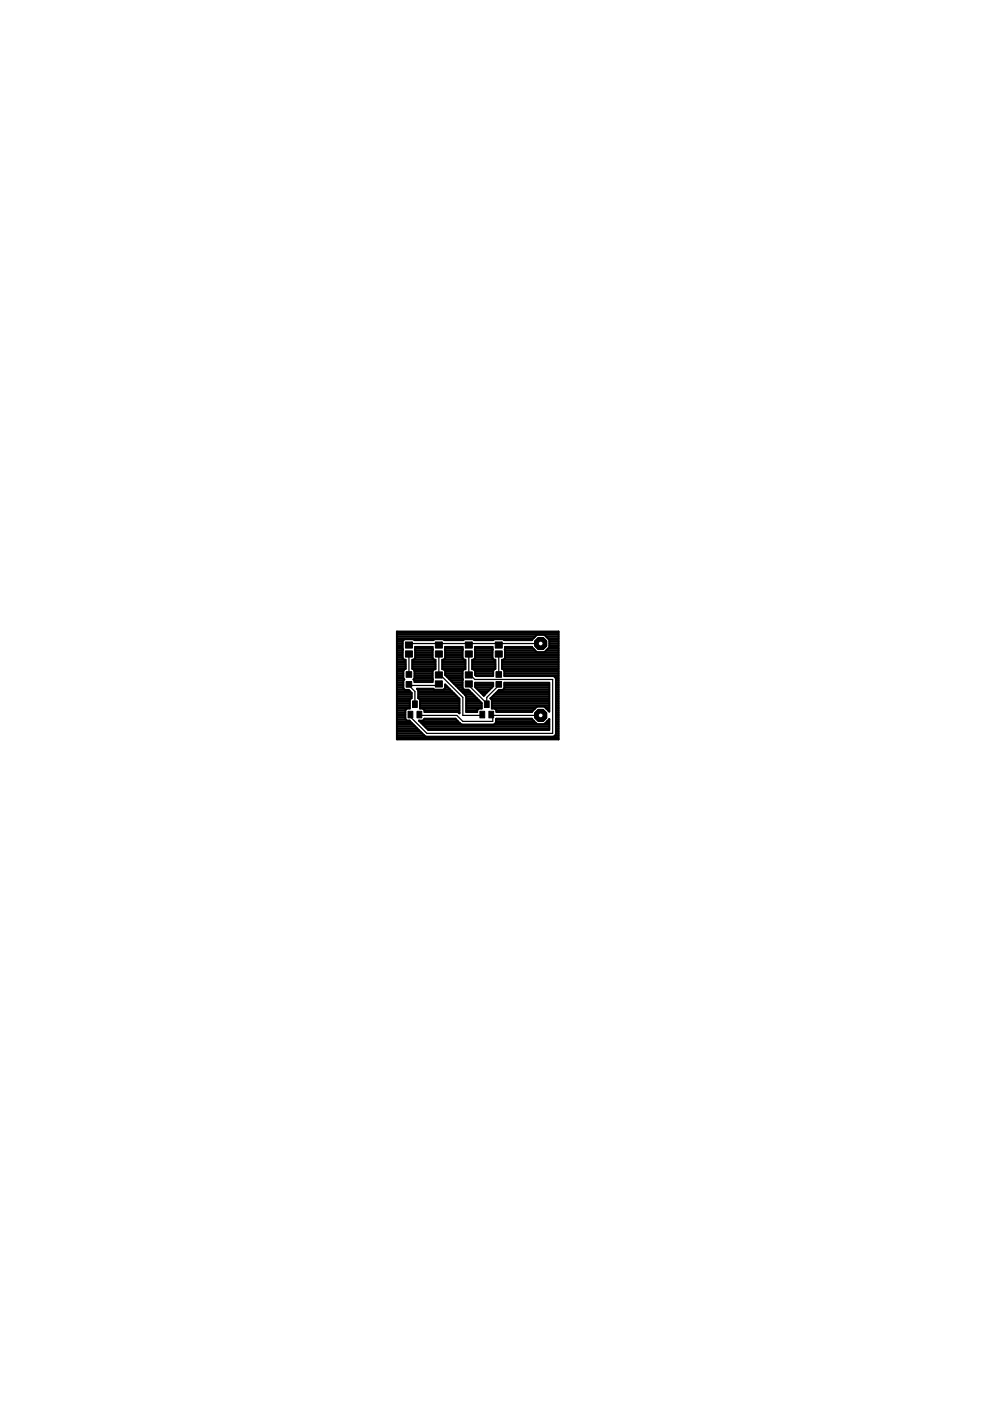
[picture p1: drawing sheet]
<svg xmlns="http://www.w3.org/2000/svg" width="210mm" height="297mm" viewBox="0 0 210 297" stroke-linecap="round" stroke-linejoin="round" font-family="sans-serif">
<circle cx="114.6" cy="136.4" r="1.38" fill="#000" stroke="#000" stroke-width=".21"/>
<circle cx="114.6" cy="136.4" r=".51" fill="#fff" stroke="#000" stroke-width=".21"/>
<circle cx="114.6" cy="151.7" r="1.38" fill="#000" stroke="#000" stroke-width=".21"/>
<circle cx="114.6" cy="151.7" r=".51" fill="#fff" stroke="#000" stroke-width=".21"/>
<g fill="#000" stroke="#000" stroke-width=".21">
<path d="M86 138h1.4v1.3h-1.4zM86 136.1h1.4v1.3h-1.4zM92.3 138h1.5v1.3h-1.5zM92.3 136.1h1.5v1.3h-1.5zM98.7 138h1.4v1.3h-1.4zM98.7 136.1h1.4v1.3h-1.4zM105 138h1.5v1.3h-1.5zM105 136.1h1.5v1.3h-1.5zM86.1 144.5h1.2v1.2h-1.2zM86.1 142.4h1.2v1.2h-1.2zM86.5 150.8h1v1.4h-1zM87.5 148.6h1v1.4h-1z"/>
<path d="M88.4 150.8h1v1.4h-1zM92.3 144.4h1.5v1.3h-1.5zM92.3 142.5h1.5v1.3h-1.5zM98.7 144.4h1.4v1.3h-1.4zM98.7 142.5h1.4v1.3h-1.4zM101.7 150.8h1.1v1.4h-1.1zM102.7 148.6h1v1.4h-1zM103.7 150.8h1v1.4h-1zM105.2 144.5h1.1v1.2h-1.1zM105.2 142.4h1.1v1.2h-1.1z"/>
<circle cx="114.6" cy="136.4" r="1.38"/>
</g>
<g fill="none" stroke="#000" stroke-width=".25">
<path d="M86.7 138.7v4.3M93 136.4v.4M93 138.7v4.4M99.4 136.4v.4M99.4 138.7v4.4M105.7 136.4v.4M105.7 138.7v4.3M114.6 136.4h-27.9v.4M86.7 145.1v.2M86.7 145.3l1.3 1.3v2.7M88.9 151.5l.3 .2h7.7l1.2 1.3h6.4v-1.3M93 145v.3h-6.3"/>
<path d="M93 142.8l5.1 5.1v3.8h3.8l.4-.2M99.4 145v.3l3.8 3.8M99.4 142.8l1.3 1.3h16.5v11.4h-26.7l-3.8-3.8 .3-.2M104.2 151.5l.3 .2M104.5 151.7h10.1M105.7 145.1v.2l-2.5 2.6v1.4"/>
</g>
<g fill="none" stroke="#000" stroke-width=".42">
<path d="M84.2 137.2h1.2M84.2 133.9h34.2v22.9h-34.2zM84.2 138.3h1.2M84.2 134.6h34.2M84.2 135.7h1.4M84.2 139.8h1.4M84.2 139.4h1.2M84.2 139.1h1.2M84.2 138.7h1.2M84.2 137.9h1.2M84.2 137.6h1.2M84.2 136.8h1.2"/>
<path d="M84.2 136.4h1.2M84.2 136.1h1.2M84.2 135.3h28.9M84.2 134.9h29.3M84.2 134.2h34.2M87.8 139.8h4.2M88 137.2h3.7v2.4l.4 .3h.2v2h-.2l-.4 .3v2.4h-3.8v-.3l-.2-.2 .2-.3v-1.6l-.5-.4v-1.9h.3l.3-.3zM88 138.3h3.7M88 139.4h3.7M88 139.1h3.7M88 138.7h3.7M88 137.9h3.7"/>
<path d="M88 137.6h3.7M91.9 135.7l.2-.2h1.9l.3 .2M91.9 135.7h-4l-.2-.2h-2l-.3 .4v3.7l.3 .3h.3v1.9l-.5 .4v1.6l.2 .3-.2 .2M94.1 139.8h4.2M94.2 135.7h4l.2-.2h2l.2 .2M94.4 137.2h3.7v2.4l.3 .3h.3v2h-.3l-.3 .3v3.7l.3 .3h.9l2.8 2.9v1.1h-.6l-.3 .4v.4h-2.4v-3.3l-.1-.2-4.3-4.4v-.9l-.4-.3h-.2v-2h.2l.4-.3zM94.4 138.3h3.7M94.4 139.4h3.7M94.4 139.1h3.7M94.4 138.7h3.7M94.4 137.9h3.7M94.4 137.6h3.7"/>
<path d="M100.5 139.8h4.2M100.5 135.7h4.1M100.7 137.2h3.7v2.4l.4 .3h.2v1.9l-.4 .4v1.1h-3.6l-.3-.2v-.9l-.3-.3h-.3v-2h.3l.3-.3zM100.7 138.3h3.7M100.7 139.4h3.7M100.7 139.1h3.7M100.7 138.7h3.7M100.7 137.9h3.7M100.7 137.6h3.7M106.8 139.8h11.6M107.1 138.3h11.3M107.1 139.4h11.3"/>
<path d="M107.1 139.1h11.3M107.1 138.7h11.3M107.1 137.9h6.4M107.1 137.6h6M112.8 135.7h.1M112.8 137.2h.1M112.8 137.2h-5.7v2.4l-.4 .3h-.3v1.9l.5 .4v1.1h10.4l.3 .1 .3 .5M112.8 137.2l1.1 1.1M112.8 135.7h-5.9l-.2-.2h-1.9l-.3 .2M113.9 134.6l-1.1 1.1M115.4 134.6l1.1 1.1M115.7 134.9h2.7"/>
<path d="M115.8 137.9h2.6M116.1 135.3h2.3M116.1 137.6h2.3M116.5 137.2h1.9M116.5 137.2l-1.1 1.1M116.5 135.7v1.5M116.5 135.7h1.9M116.5 136.8h1.9M116.5 136.4h1.9M116.5 136.1h1.9M84.2 153.7h3.5M84.2 154.8h4.6"/>
<path d="M84.2 156.7h34.2M84.2 156.3h34.2M84.2 155.9h5.7M84.2 155.5h5.4M84.2 155.2h5M84.2 154.4h4.2M84.2 154h3.9M84.2 153.3h3.1M84.2 152.9h2.7M84.2 152.5h1.8M84.2 152.2h1.7M84.2 151.8h1.7"/>
<path d="M84.2 151.4h1.7M84.2 151h1.7M84.2 150.7h1.7M84.2 150.3h2M84.2 149.9h2.7M84.2 149.5h2.7M84.2 149.2h2.7M84.2 148.8h2.7M84.2 148.4h2.7M84.2 148h3M84.2 147.7h3.1M84.2 147.3h3.1"/>
<path d="M84.2 146.9h3.1M84.2 146.5h2.7M84.2 146.2h1.5M84.2 145.8h1.3M84.2 145.4h1.3M84.2 145.1h1.3M84.2 144.7h1.3M84.2 144.3h1.3M84.2 143.9h1.4M84.2 143.6h1.3M84.2 143.2h1.3M84.2 142.8h1.3"/>
<path d="M84.2 142.4h1.3M84.2 142h1.4M84.2 141.7h1.8M84.2 141.3h1.8M84.2 140.9h1.8M84.2 140.5h1.8M84.2 140.2h1.8M85.5 144.3v1.6l.4 .4h.8l.6 .6v1.1M87.2 148h.1M87.4 141.7h4.9M87.4 141.3h4.9M87.4 140.9h4.9"/>
<path d="M87.4 140.5h4.9M87.4 140.2h4.9M87.8 142h4.1M87.8 143.9h3.9M87.9 144.3h3.8M87.9 143.6h3.8M87.9 143.2h3.8M87.9 142.8h3.8M87.9 142.4h3.8M88.4 146h3.5l.2 .2h1.9l.4-.3v-.8l3 3.1v3l-.4-.2h-7v-.4l-.3-.4h-.7v-1.8l-.3-.4v-1.5zM88.6 146.2h3.4M88.7 147.7h8.2"/>
<path d="M88.7 147.3h7.9M88.7 146.9h7.5M88.7 146.5h7.1M88.7 148h8.6M88.9 152.9h8.2M89 149.9h8.4M89 149.5h8.4M89 149.2h8.4M89 148.8h8.4M89 148.4h8.4M89.3 153.3h8.2M89.7 153.7h26.8"/>
<path d="M89.7 150.3h7.7M89.9 152.5h6.8M90 150.7h7.4M90.1 154h26.4M90.4 154.4h26.1M93.8 141.7h4.9M93.8 141.3h4.9M93.8 140.9h4.9M93.8 140.5h4.9M93.8 140.2h4.9M94.1 146.2h1.3M94.2 142h4"/>
<path d="M94.4 145.8h.7M94.4 145.4h.3M94.4 142.8h3.7M94.4 142.4h3.7M94.4 143.2h3.7M94.8 143.6h3.3M95.2 143.9h2.9M95.6 144.3h2.5M95.9 144.7h2.2M96.3 145.1h1.8M96.7 145.4h1.4M97.1 145.8h1"/>
<path d="M97.2 151h.2M97.4 146.2h.9M97.5 153.4l-.9-1h-6.6l-.3 .4h-.9l2 2h25.7v-2.3l-1.1 1h-1.5l-1.1-1.1h-7.6l-.1 1-.5 .2M97.5 153.4h.1M97.5 153.4l.5 .2M97.8 146.5h1.8M98.2 146.9h1.8M98.6 147.3h1.8M98.8 147.7h1.9M98.8 150.7h2.4M98.8 150.3h2.7M98.8 149.9h3.3"/>
<path d="M98.8 149.5h3.3M98.8 149.2h3.3M98.8 148.8h3.1M98.8 148.4h2.7M98.8 148h2.3M100.1 141.7h4.9M100.1 141.3h4.9M100.1 140.9h4.9M100.1 140.5h4.9M100.1 140.2h4.9M100.6 142h4.1M100.7 144.8h3.9v.7l-2 2-1.9-1.9z"/>
<path d="M100.7 145.4h3.9M100.7 145.1h3.9M100.7 142.8h3.9M100.7 142.4h3.9M100.8 143.2h3.8M100.9 145.8h3.4M101.2 146.2h2.7M101.6 146.5h1.9M102 146.9h1.1M102.4 147.3h.4M104 148h12.5M104.3 149.9h9.5"/>
<path d="M104.3 149.5h12.2M104.3 149.2h12.2M104.3 148.8h12.2M104.3 148.4h12.2M104.4 147.7h12.1M104.8 147.3h11.7M105 150.3h8.4M105.1 153.3h8.5M105.2 146.9h11.3M105.2 152.9h8M105.2 152.5h7.7M105.2 150.7h7.8"/>
<path d="M105.5 146.5h11M106.4 141.7h12M106.4 141.3h12M106.4 140.9h12M106.4 140.5h12M106.4 140.2h12M106.7 146.2h9.8M106.8 142h11.6M106.9 144.8h9.6v6.1l-1.1-1.1h-1.5l-1.1 1.2h-7.6v-.4l-.3-.4h-.6v-1.8l-.3-.3 1.8-1.8h.8l.3-.4zM106.9 145.8h9.6M106.9 145.4h9.6M106.9 145.1h9.6"/>
<path d="M106.9 143.2h11.5M106.9 142.8h11.5M106.9 142.4h11.5M115.5 149.9h1M115.6 153.3h.9M115.9 150.3h.6M116 152.9h.5M116.2 150.7h.3M116.4 152.5h.1M117.7 143.6h.7M117.8 155.9h.6M117.9 143.9v11.7l-.1 .3-.5 .3h-26.9l-3.6-3.4h-.5l-.4-.4v-1.8l.4-.4h.6v-1.8l.3-.4"/>
<path d="M117.9 153.7h.5M117.9 154.8h.5M117.9 155.5h.5M117.9 155.2h.5M117.9 154.4h.5M117.9 154h.5M117.9 153.3h.5M117.9 152.9h.5M117.9 152.5h.5M117.9 152.2h.5M117.9 151.8h.5M117.9 151.4h.5"/>
<path d="M117.9 151h.5M117.9 150.7h.5M117.9 150.3h.5M117.9 149.9h.5M117.9 149.5h.5M117.9 149.2h.5M117.9 148.8h.5M117.9 148.4h.5M117.9 148h.5M117.9 147.7h.5M117.9 147.3h.5M117.9 146.9h.5"/>
<path d="M117.9 146.5h.5M117.9 146.2h.5M117.9 145.8h.5M117.9 145.4h.5M117.9 145.1h.5M117.9 144.7h.5M117.9 144.3h.5M117.9 143.9h.5"/>
</g>
<circle cx="114.6" cy="136.4" r=".51" fill="#fff" stroke="#000" stroke-width=".21"/>
<circle cx="114.6" cy="151.7" r="1.38" fill="#000" stroke="#000" stroke-width=".21"/>
<circle cx="114.6" cy="151.7" r=".51" fill="#fff" stroke="#000" stroke-width=".21"/>
</svg>
